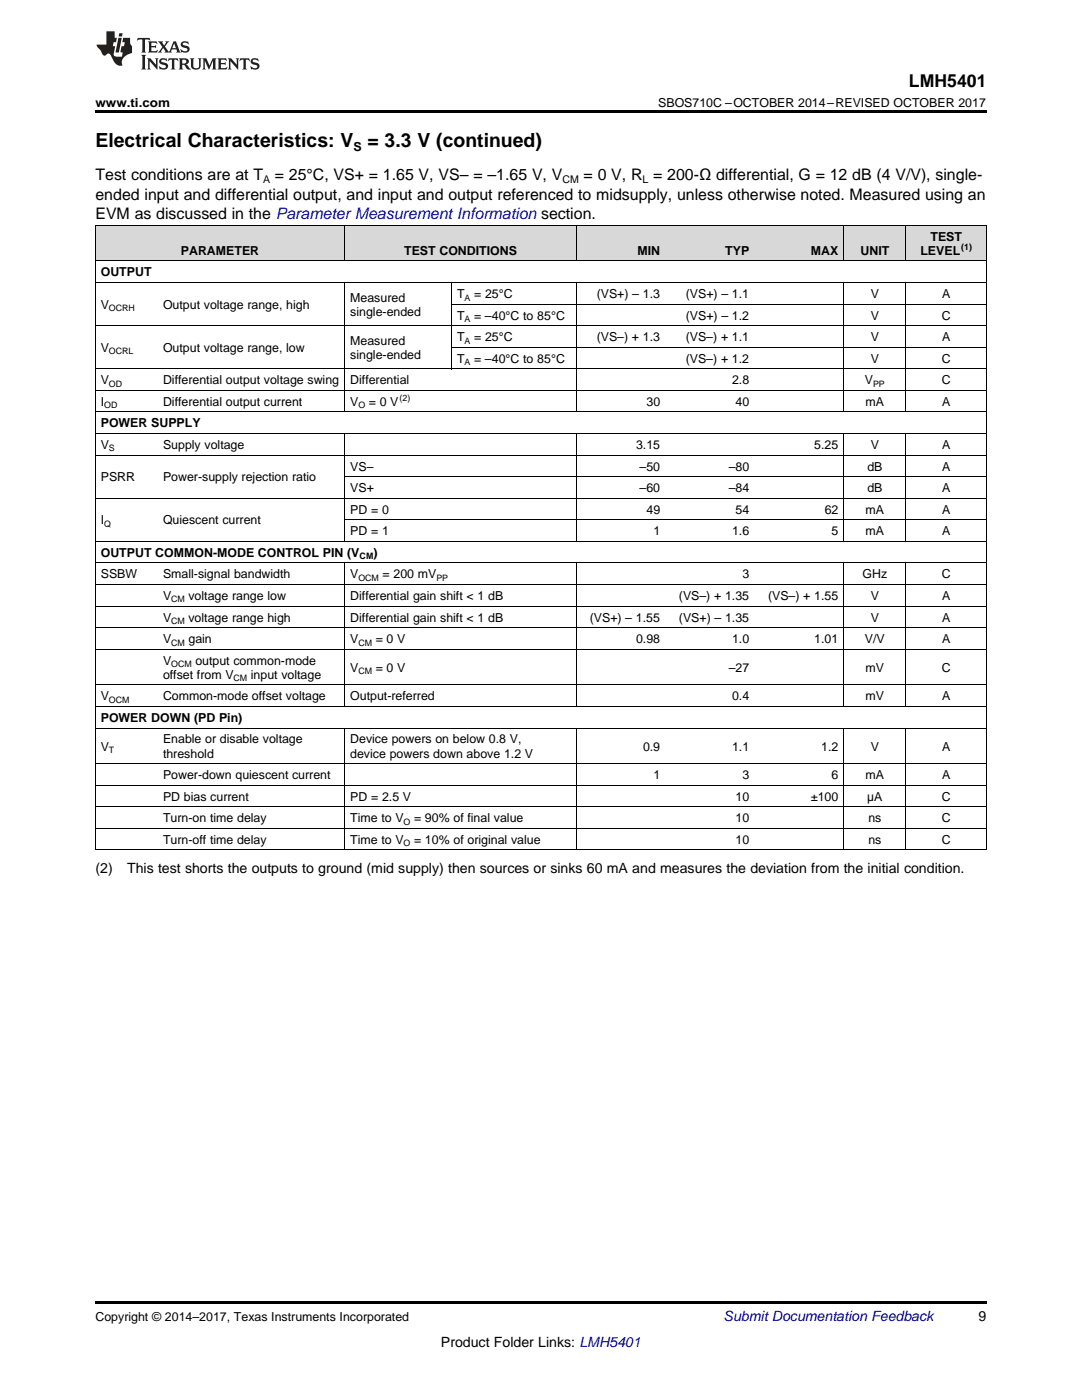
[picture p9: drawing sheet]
<svg xmlns="http://www.w3.org/2000/svg" width="216mm" height="279mm" viewBox="0 0 216 279" stroke-linecap="round" stroke-linejoin="round" font-family="sans-serif">
<defs><g id="words">
<g font-size="3.9">
<text x="19" y="29.3">Electrical Characteristics: V</text>
<text x="73.3" y="29.3">= 3.3 V (continued)</text>
</g>
<text font-size="3.5" x="181.4" y="17.3">LMH5401</text>
<g font-size="3.2">
<text x="19" y="36">Test conditions are at T</text>
<text x="54.9" y="36">= 25°C, VS+ = 1.65 V, VS– = –1.65 V, V</text>
<text x="116.5" y="36">= 0 V, R = 200-Ω differential, G = 12 dB (4 V/V), single-</text>
<text x="19" y="39.9">ended input and differential output, and input and output referenced to midsupply, unless otherwise noted. Measured using an</text>
<text x="19" y="43.7">EVM as discussed in the Parameter Measurement Information section.</text>
</g>
<g font-size="2.8">
<text x="19" y="174.3">(2)</text>
<text x="25.4" y="174.3">This test shorts the outputs to ground (mid supply) then sources or sinks 60 mA and measures the deviation from the initial condition.</text>
<text x="195.3" y="263.6">9</text>
<text x="88" y="268.9">Product Folder Links: LMH5401</text>
</g>
<text font-size="2.8" fill="#0000c8" x="144.4" y="263.6">Submit Documentation Feedback</text>
<g font-size="2.5">
<text x="19" y="21.4">www.ti.com</text>
<text x="131.3" y="21.4">SBOS710C –OCTOBER 2014–REVISED OCTOBER 2017</text>
<text x="70.5" y="30.1">S</text>
<text x="36.1" y="50.9">PARAMETER</text>
<text x="80.6" y="50.9">TEST CONDITIONS</text>
<text x="127.2" y="50.9">MIN</text>
<text x="144.7" y="50.9">TYP</text>
<text x="161.8" y="50.9">MAX</text>
<text x="171.7" y="50.9">UNIT</text>
<text x="183.7" y="50.9">LEVEL</text>
<text x="185.7" y="48">TEST</text>
<text x="20.1" y="55.2">OUTPUT</text>
<text x="91.2" y="59.5">T</text>
<text x="94.6" y="59.5">= 25°C</text>
<text x="119.1" y="59.5">(VS+) – 1.3</text>
<text x="136.8" y="59.5">(VS+) – 1.1</text>
<text x="173.8" y="59.5">V</text>
<text x="188" y="59.5">A</text>
<text x="20.1" y="61.6">V</text>
<text x="32.5" y="61.6">Output voltage range, high</text>
<text x="69.9" y="60.2">Measured</text>
<text x="69.9" y="63">single-ended</text>
<text x="91.2" y="63.8">T</text>
<text x="94.6" y="63.8">= –40°C to 85°C</text>
<text x="136.8" y="63.8">(VS+) – 1.2</text>
<text x="173.8" y="63.8">V</text>
<text x="187.9" y="63.8">C</text>
<text x="20.1" y="70.2">V</text>
<text x="32.5" y="70.2">Output voltage range, low</text>
<text x="69.9" y="68.8">Measured</text>
<text x="69.9" y="71.6">single-ended</text>
<text x="91.2" y="68.1">T</text>
<text x="94.6" y="68.1">= 25°C</text>
<text x="119.1" y="68.1">(VS–) + 1.3</text>
<text x="136.8" y="68.1">(VS–) + 1.1</text>
<text x="173.8" y="68.1">V</text>
<text x="188" y="68.1">A</text>
<text x="20.1" y="76.7">V</text>
<text x="32.5" y="76.7">Differential output voltage swing</text>
<text x="69.9" y="76.7">Differential</text>
<text x="91.2" y="72.4">T</text>
<text x="94.6" y="72.4">= –40°C to 85°C</text>
<text x="136.8" y="72.4">(VS–) + 1.2</text>
<text x="146.1" y="76.7">2.8</text>
<text x="172.6" y="76.7">V</text>
<text x="173.8" y="72.4">V</text>
<text x="187.9" y="72.4">C</text>
<text x="187.9" y="76.7">C</text>
<text x="20.1" y="81">I</text>
<text x="32.5" y="81">Differential output current</text>
<text x="69.9" y="81">V</text>
<text x="73.6" y="81">= 0 V</text>
<text x="129" y="81">30</text>
<text x="146.8" y="81">40</text>
<text x="172.7" y="81">mA</text>
<text x="188" y="81">A</text>
<text x="20.1" y="85.3">POWER SUPPLY</text>
<text x="20.1" y="89.6">V</text>
<text x="32.5" y="89.6">Supply voltage</text>
<text x="126.9" y="89.6">3.15</text>
<text x="162.5" y="89.6">5.25</text>
<text x="173.8" y="89.6">V</text>
<text x="188" y="89.6">A</text>
<text x="69.9" y="93.9">VS–</text>
<text x="127.6" y="93.9">–50</text>
<text x="145.4" y="93.9">–80</text>
<text x="173.1" y="93.9">dB</text>
<text x="188" y="93.9">A</text>
<text x="20.1" y="96.1">PSRR</text>
<text x="32.5" y="96.1">Power-supply rejection ratio</text>
<text x="69.9" y="98.2">VS+</text>
<text x="127.6" y="98.2">–60</text>
<text x="145.4" y="98.2">–84</text>
<text x="173.1" y="98.2">dB</text>
<text x="188" y="98.2">A</text>
<text x="20.1" y="104.7">I</text>
<text x="32.5" y="104.7">Quiescent current</text>
<text x="69.9" y="102.5">PD = 0</text>
<text x="69.9" y="106.8">PD = 1</text>
<text x="129" y="102.5">49</text>
<text x="130.4" y="106.8">1</text>
<text x="146.1" y="106.8">1.6</text>
<text x="146.8" y="102.5">54</text>
<text x="164.6" y="102.5">62</text>
<text x="165.9" y="106.8">5</text>
<text x="172.7" y="102.5">mA</text>
<text x="172.7" y="106.8">mA</text>
<text x="188" y="102.5">A</text>
<text x="188" y="106.8">A</text>
<text x="20.1" y="111.1">OUTPUT COMMON-MODE CONTROL PIN (V</text>
<text x="74.5" y="111.1">)</text>
<text x="20.1" y="115.4">SSBW</text>
<text x="32.5" y="115.4">Small-signal bandwidth</text>
<text x="32.5" y="119.7">V</text>
<text x="37.6" y="119.7">voltage range low</text>
<text x="69.9" y="115.4">V</text>
<text x="69.9" y="119.7">Differential gain shift &lt; 1 dB</text>
<text x="76.3" y="115.4">= 200 mV</text>
<text x="135.5" y="119.7">(VS–) + 1.35</text>
<text x="148.2" y="115.4">3</text>
<text x="153.2" y="119.7">(VS–) + 1.55</text>
<text x="172.1" y="115.4">GHz</text>
<text x="173.8" y="119.7">V</text>
<text x="187.9" y="115.4">C</text>
<text x="188" y="119.7">A</text>
<text x="32.5" y="124">V</text>
<text x="37.6" y="124">voltage range high</text>
<text x="69.9" y="124">Differential gain shift &lt; 1 dB</text>
<text x="117.7" y="124">(VS+) – 1.55</text>
<text x="135.5" y="124">(VS+) – 1.35</text>
<text x="173.8" y="124">V</text>
<text x="188" y="124">A</text>
<text x="32.5" y="128.3">V</text>
<text x="37.6" y="128.3">gain</text>
<text x="69.9" y="128.3">V</text>
<text x="75" y="128.3">= 0 V</text>
<text x="126.9" y="128.3">0.98</text>
<text x="146.1" y="128.3">1.0</text>
<text x="162.5" y="128.3">1.01</text>
<text x="172.6" y="128.3">V/V</text>
<text x="188" y="128.3">A</text>
<text x="32.5" y="132.6">V</text>
<text x="32.5" y="135.5">offset from V</text>
<text x="39" y="132.6">output common-mode</text>
<text x="50.1" y="135.5">input voltage</text>
<text x="69.9" y="134.1">V</text>
<text x="75" y="134.1">= 0 V</text>
<text x="145.4" y="134.1">–27</text>
<text x="172.7" y="134.1">mV</text>
<text x="187.9" y="134.1">C</text>
<text x="20.1" y="139.8">V</text>
<text x="32.5" y="139.8">Common-mode offset voltage</text>
<text x="69.9" y="139.8">Output-referred</text>
<text x="146.1" y="139.8">0.4</text>
<text x="172.7" y="139.8">mV</text>
<text x="188" y="139.8">A</text>
<text x="20.1" y="144.1">POWER DOWN (PD Pin)</text>
<text x="20.1" y="149.8">V</text>
<text x="32.5" y="148.4">Enable or disable voltage</text>
<text x="69.9" y="148.4">Device powers on below 0.8 V,</text>
<text x="128.3" y="149.8">0.9</text>
<text x="146.1" y="149.8">1.1</text>
<text x="163.9" y="149.8">1.2</text>
<text x="173.8" y="149.8">V</text>
<text x="188" y="149.8">A</text>
<text x="32.5" y="151.2">threshold</text>
<text x="32.5" y="155.5">Power-down quiescent current</text>
<text x="69.9" y="151.2">device powers down above 1.2 V</text>
<text x="130.4" y="155.5">1</text>
<text x="148.2" y="155.5">3</text>
<text x="165.9" y="155.5">6</text>
<text x="172.7" y="155.5">mA</text>
<text x="188" y="155.5">A</text>
<text x="32.5" y="159.8">PD bias current</text>
<text x="69.9" y="159.8">PD = 2.5 V</text>
<text x="146.8" y="159.8">10</text>
<text x="161.8" y="159.8">±100</text>
<text x="173" y="159.8">µA</text>
<text x="187.9" y="159.8">C</text>
<text x="32.5" y="164.1">Turn-on time delay</text>
<text x="69.9" y="164.1">Time to V</text>
<text x="82.6" y="164.1">= 90% of final value</text>
<text x="146.8" y="164.1">10</text>
<text x="173.3" y="164.1">ns</text>
<text x="187.9" y="164.1">C</text>
<text x="32.5" y="168.4">Turn-off time delay</text>
<text x="69.9" y="168.4">Time to V</text>
<text x="82.6" y="168.4">= 10% of original value</text>
<text x="146.8" y="168.4">10</text>
<text x="173.3" y="168.4">ns</text>
<text x="187.9" y="168.4">C</text>
<text x="19" y="263.6">Copyright © 2014–2017, Texas Instruments Incorporated</text>
</g>
<g font-size="2.1">
<text x="52.5" y="36.6">A</text>
<text x="112.2" y="36.6">CM</text>
<text x="128.2" y="36.6">L</text>
</g>
<g font-size="1.8">
<text x="191.8" y="49.9">(1)</text>
<text x="92.7" y="60">A</text>
<text x="21.7" y="62.1">OCRH</text>
<text x="92.7" y="64.3">A</text>
<text x="21.7" y="70.7">OCRL</text>
<text x="92.7" y="68.6">A</text>
<text x="21.7" y="77.2">OD</text>
<text x="92.7" y="72.9">A</text>
<text x="174.2" y="77.2">PP</text>
<text x="20.8" y="81.5">OD</text>
<text x="71.5" y="81.5">O</text>
<text x="79.7" y="80">(2)</text>
<text x="21.7" y="90.1">S</text>
<text x="20.8" y="105.2">Q</text>
<text x="71.8" y="111.6">CM</text>
<text x="71.5" y="115.9">OCM</text>
<text x="87.1" y="115.9">PP</text>
<text x="34.1" y="120.2">CM</text>
<text x="34.1" y="124.5">CM</text>
<text x="34.1" y="128.8">CM</text>
<text x="71.5" y="128.8">CM</text>
<text x="34.1" y="133.1">OCM</text>
<text x="46.6" y="136">CM</text>
<text x="71.5" y="134.5">CM</text>
<text x="21.7" y="140.3">OCM</text>
<text x="21.7" y="150.3">T</text>
<text x="80.5" y="164.6">O</text>
<text x="80.5" y="168.9">O</text>
</g>
</g></defs>
<g fill="#d8d8d8">
<path d="M19 45h12.5v7.1h-12.5z"/>
<path d="M31.5 45h37.3v7.1h-37.3z"/>
<path d="M68.8 45h21.4v7.1h-21.4z"/>
<path d="M90.2 45h24.8v7.1h-24.8z"/>
<path d="M115 45h17.8v7.1h-17.8z"/>
<path d="M132.8 45h17.8v7.1h-17.8z"/>
<path d="M150.6 45h17.8v7.1h-17.8z"/>
<path d="M168.4 45h12.4v7.1h-12.4z"/>
<path d="M180.8 45h16v7.1h-16z"/>
</g>
<path d="M19 22h177.8v.5h-177.8zM19 259.7h177.8v.5h-177.8z" fill="#000"/>
<g fill="none" stroke="#000" stroke-width=".2">
<path d="M19 56.4h177.8M19 52.1h177.8M19 45h177.8M19.1 45v124.7M68.8 45v7.1M68.8 56.4v25.9M90.1 56.4v17.3M115 45v7.1M115 56.4v25.9M168.3 45v7.1M168.3 56.4v25.9M180.8 45v7.1"/>
<path d="M180.8 56.4v25.9M196.8 45v124.7M19 77.9h177.8M19 73.6h177.8M19 65h177.8M90.2 69.3h106.6M90.2 60.7h106.6M19 99.4h177.8M19 90.8h177.8M19 86.5h177.8M19 82.2h177.8M68.8 86.6v21.5"/>
<path d="M68.8 95.1h128M115 86.6v21.5M168.3 86.6v21.5M180.8 86.6v21.5M19 116.6h177.8M19 112.3h177.8M19 108h177.8M68.8 112.4v28.6M68.8 103.7h128M115 112.4v28.6M168.3 112.4v28.6M180.8 112.4v28.6"/>
<path d="M19 136.7h177.8M19 129.6h177.8M19 125.3h177.8M19 120.9h177.8M19 156.7h177.8M19 152.4h177.8M19 145.3h177.8M19 141h177.8M68.8 145.3v24.4M115 145.3v24.4M168.3 145.3v24.4M180.8 145.3v24.4"/>
<path d="M19 169.6h177.8M19 165.3h177.8M19 161h177.8"/>
</g>
<g fill="#231f20">
<path d="M27.5 7.6l-.1 .5 .4-.2h.6v.1v2.1l-.2 .4h1l-.3-.4v-2.1l.1-.1h.5l.5 .2-.2-.5zM29.5 8.3l.2 .3v1.5l-.2 .4h1.8l.2-.6a1.04 1.04 0 0 1-1.3 .2v-.7h.6l.3 .2v-.6l-.3 .2h-.6v-.6l.8-.1 .4 .3-.2-.5zM31.5 8.3l.9 1.1-.9 1.1h.8l-.2-.2 .5-.7 .4 .7-.2 .2h1.5l-.1-.2 .1-.4h.9l.1 .4-.2 .2h1l-.3-.3-.7-1.9h-.5l-.9 2-.8-1 .9-1h-.8l.1 .3-.3 .5-.4-.6 .2-.2zM34.7 8.6l.4 1h-.7zM36.3 8.4a.63 .63 0 0 0-.2 .7 .63 .63 0 0 0 .6 .4l.6 .2 .1 .2a.75 .75 0 0 1-.7 .4 .75 .75 0 0 1-.6-.5l.1 .7 .1-.1a1.11 1.11 0 0 0 1.5-.6 1.13 1.13 0 0 0-1.2-.8l-.1-.4a1.04 1.04 0 0 1 1.2 .2l-.2-.5-.1 .1-.5-.2zM28.2 10.9l.2 .4v2.2l-.2 .4h1l-.3-.4v-2.2l.3-.4zM29.3 11.6l.3 .4v1.5l-.3 .4h.8l-.2-.4v-1.3l1.5 1.7v-1.9l.2-.4h-.7l.2 .4v.9l-1.1-1.3zM32 11.8a.62 .62 0 0 0-.2 .7 .62 .62 0 0 0 .6 .4l.6 .1 .1 .3a.76 .76 0 0 1-.7 .3 .76 .76 0 0 1-.6-.4l.1 .7 .1-.1a1.11 1.11 0 0 0 1.5-.6 1.13 1.13 0 0 0-1.2-.8l-.1-.4a1.04 1.04 0 0 1 1.2 .2l-.2-.6-.1 .1-.5-.1zM33.7 11.6l-.2 .6a.61 .61 0 0 1 .8-.3v1.6l-.2 .4h.9l-.2-.4v-1.6a.63 .63 0 0 1 .8 .3l-.2-.6zM35.6 11.6l.3 .4v1.5l-.3 .4h1l-.2-.2v-.8l.5 .2a.76 .76 0 0 0 1.2 .7l-1-1a.58 .58 0 0 0 .6-.5 .58 .58 0 0 0-.5-.6zM36.4 11.9h.1a.45 .45 0 0 1 .5 .1 .45 .45 0 0 1 .1 .5l-.7 .2zM37.9 11.6l.2 .2a2.17 2.17 0 0 0 .3 1.9 .99 .99 0 0 0 1.6-.6v-1.1l.2-.4h-.7l.2 .2a1.92 1.92 0 0 1-.2 1.8 .6 .6 0 0 1-.9-.5v-1.1l.2-.4zM40.4 11.6l.2 .4v1.5l-.2 .4h.7l-.2-.4v-1.4l.8 1.8 .8-1.8v1.4l-.2 .4h.9l-.2-.4v-1.5l.2-.4h-.8l-.6 1.5-.6-1.5zM43.4 11.6l.2 .4v1.5l-.2 .4h1.8l.2-.6a1.04 1.04 0 0 1-1.3 .1v-.6h.5l.4 .2v-.6l-.4 .2h-.5v-.7h.8l.3 .3-.1-.6zM45.5 11.6l.2 .4v1.5l-.2 .4h.7l-.2-.4v-1.3l1.5 1.7v-1.9l.2-.4h-.7l.2 .4v.9l-1.1-1.3zM47.9 11.6l-.1 .6a.61 .61 0 0 1 .8-.3v1.6l-.3 .4h1l-.3-.4 .1-1.6a.63 .63 0 0 1 .7 .3l-.1-.6zM50.2 11.8a.62 .62 0 0 0-.2 .7 .62 .62 0 0 0 .6 .4l.6 .1 .2 .3a.76 .76 0 0 1-.8 .3 .76 .76 0 0 1-.6-.4l.1 .7 .2-.1a1.11 1.11 0 0 0 1.5-.6 1.13 1.13 0 0 0-1.3-.8l-.1-.4a1.04 1.04 0 0 1 1.2 .2l-.1-.6-.2 .1-.5-.1z"/>
<path d="M21.2 6.3v2.6h-1.9l.1 .4 .7 .9a.91 .91 0 0 0 1 .8 .56 .56 0 0 1 .5-.3 .56 .56 0 0 1 .5 .3l.4 .8a1.53 1.53 0 0 0 1.9 1.2 1.54 1.54 0 0 1 1-2.1l.9-.3v-1.4a1.52 1.52 0 0 1-.3-1.6h-1.4l-.2 .8h.5l-.2 .8h-.4l-.2 1v.2l.4 .1-.2 .8a1.93 1.93 0 0 1-1.6-.3l.3-1.8h-.5l.2-.8h.4l.2-.8h-.4v-1.3zM23.6 7.6l-.6 2.9h.7l.6-2.9zM23.8 6.6l-.1 .7h.6l.2-.7z"/>
</g>
<use href="#words"/>
</svg>
